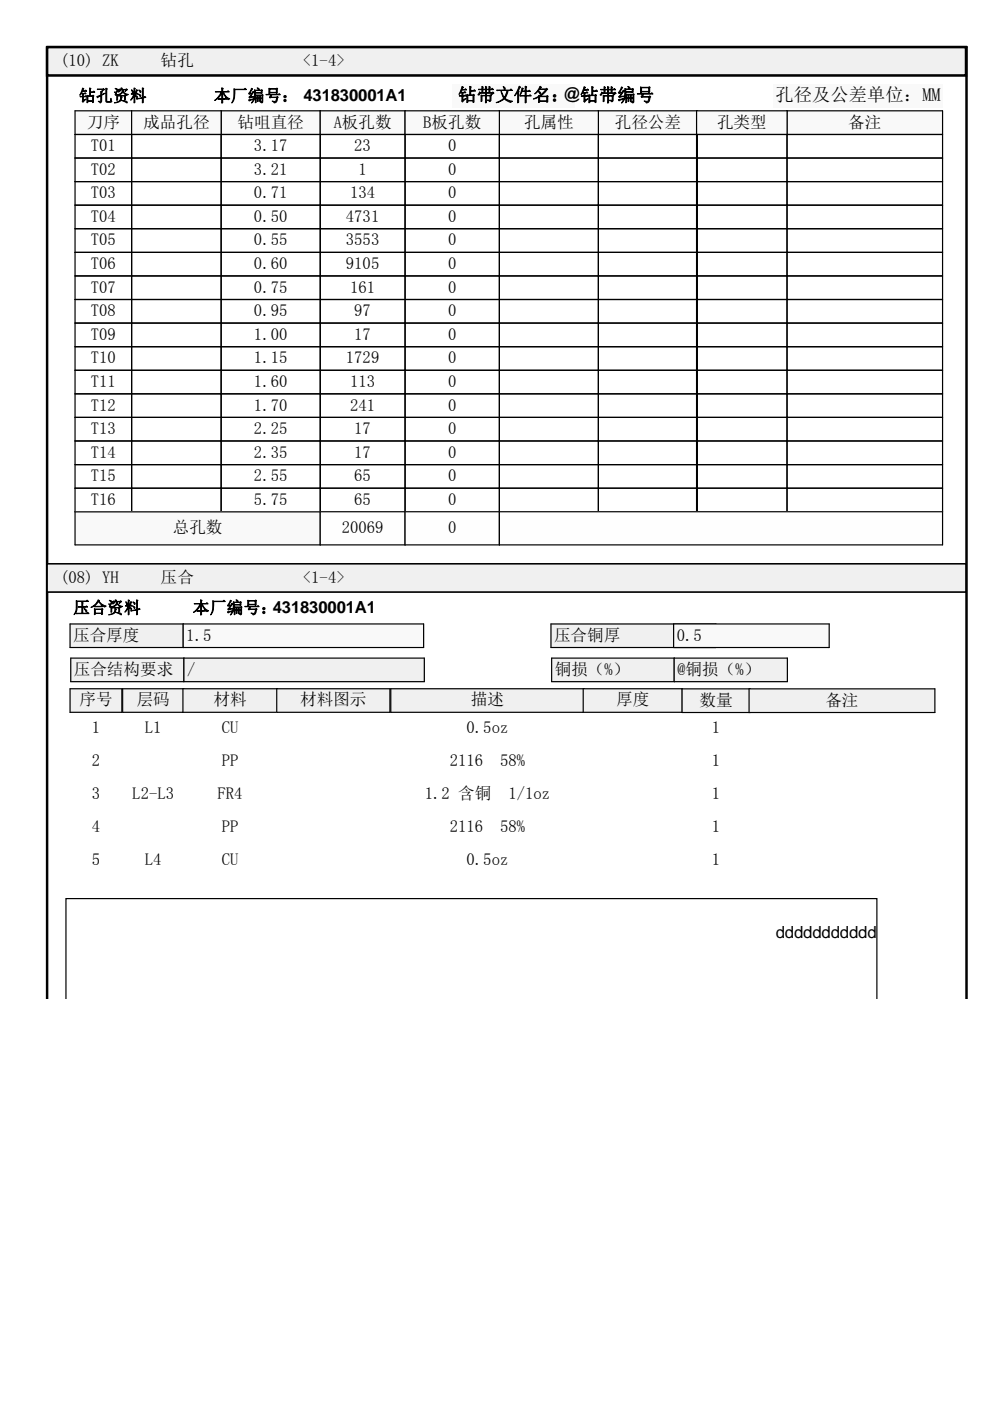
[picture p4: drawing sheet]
<svg xmlns="http://www.w3.org/2000/svg" width="210mm" height="297mm" viewBox="0 0 210 297" stroke-linecap="round" stroke-linejoin="round" font-family="sans-serif">
<defs><g id="words">
<g font-size="3.9">
<text x="97.2" y="21.4">钻带文件名：@</text>
<text x="123.1" y="21.5">钻带编号</text>
<text x="164.5" y="21.4">孔径及公差单位：MM</text>
</g>
<g font-size="3.5">
<text x="12.8" y="14">(10) ZK</text>
<text x="34.1" y="14">钻孔</text>
<text x="64.2" y="14">&lt;1-4&gt;</text>
<text x="16.8" y="21.5">钻孔资料</text>
<text x="45.4" y="21.5">本厂编号： 431830001A1</text>
<text x="18.4" y="27.1">刀序</text>
<text x="30.4" y="27.1">成品孔径</text>
<text x="50.4" y="27.1">钻咀直径</text>
<text x="70.8" y="27.1">A板孔数</text>
<text x="89.8" y="27.1">B板孔数</text>
<text x="111.1" y="27.1">孔属性</text>
<text x="130.4" y="27.1">孔径公差</text>
<text x="152.1" y="27.1">孔类型</text>
<text x="179.9" y="27.1">备注</text>
<text x="19.3" y="32">T01</text>
<text x="53.9" y="32">3.17</text>
<text x="75.1" y="32">23</text>
<text x="95" y="32">0</text>
<text x="19.3" y="37">T02</text>
<text x="53.9" y="37">3.21</text>
<text x="76" y="37">1</text>
<text x="95" y="37">0</text>
<text x="19.3" y="42">T03</text>
<text x="19.3" y="47">T04</text>
<text x="53.9" y="42">0.71</text>
<text x="53.9" y="47">0.50</text>
<text x="73.4" y="47">4731</text>
<text x="74.3" y="42">134</text>
<text x="95" y="42">0</text>
<text x="95" y="47">0</text>
<text x="19.3" y="52">T05</text>
<text x="53.9" y="52">0.55</text>
<text x="73.4" y="52">3553</text>
<text x="95" y="52">0</text>
<text x="19.3" y="57">T06</text>
<text x="53.9" y="57">0.60</text>
<text x="73.4" y="57">9105</text>
<text x="95" y="57">0</text>
<text x="19.3" y="62">T07</text>
<text x="53.9" y="62">0.75</text>
<text x="74.3" y="62">161</text>
<text x="95" y="62">0</text>
<text x="19.3" y="67">T08</text>
<text x="53.9" y="67">0.95</text>
<text x="75.1" y="67">97</text>
<text x="95" y="67">0</text>
<text x="19.3" y="72.1">T09</text>
<text x="19.3" y="77">T10</text>
<text x="53.9" y="72.1">1.00</text>
<text x="53.9" y="77">1.15</text>
<text x="73.4" y="77">1729</text>
<text x="75.1" y="72.1">17</text>
<text x="95" y="72.1">0</text>
<text x="95" y="77">0</text>
<text x="19.3" y="82">T11</text>
<text x="53.9" y="82">1.60</text>
<text x="74.3" y="82">113</text>
<text x="95" y="82">0</text>
<text x="19.3" y="87">T12</text>
<text x="53.9" y="87">1.70</text>
<text x="74.3" y="87">241</text>
<text x="95" y="87">0</text>
<text x="19.3" y="92">T13</text>
<text x="53.9" y="92">2.25</text>
<text x="75.1" y="92">17</text>
<text x="95" y="92">0</text>
<text x="19.3" y="97">T14</text>
<text x="53.9" y="97">2.35</text>
<text x="75.1" y="97">17</text>
<text x="95" y="97">0</text>
<text x="19.3" y="102">T15</text>
<text x="19.3" y="107">T16</text>
<text x="53.9" y="102">2.55</text>
<text x="53.9" y="107">5.75</text>
<text x="75.1" y="102">65</text>
<text x="75.1" y="107">65</text>
<text x="95" y="102">0</text>
<text x="95" y="107">0</text>
<text x="36.7" y="113.1">总孔数</text>
<text x="72.5" y="113.1">20069</text>
<text x="95" y="113.1">0</text>
<text x="12.8" y="123.6">(08) YH</text>
<text x="34.1" y="123.6">压合</text>
<text x="64.2" y="123.6">&lt;1-4&gt;</text>
<text x="15.5" y="130">压合资料</text>
<text x="40.9" y="130">本厂编号：431830001A1</text>
<text x="15.5" y="135.8">压合厚度</text>
<text x="39.5" y="135.8">1.5</text>
<text x="117.5" y="135.8">压合铜厚</text>
<text x="143.5" y="135.8">0.5</text>
<text x="15.7" y="143.1">压合结构要求</text>
<text x="39.7" y="143.1">/</text>
<text x="117.7" y="143.1">铜损（%）</text>
<text x="143.7" y="143.1">@铜损（%）</text>
<text x="16.8" y="149.6">序号</text>
<text x="29" y="149.6">层码</text>
<text x="45.3" y="149.6">材料</text>
<text x="63.7" y="149.6">材料图示</text>
<text x="99.9" y="149.6">描述</text>
<text x="130.7" y="149.6">厚度</text>
<text x="148.4" y="149.6">数量</text>
<text x="175.1" y="149.6">备注</text>
<text x="19.5" y="155.3">1</text>
<text x="30.7" y="155.3">L1</text>
<text x="47" y="155.3">CU</text>
<text x="99" y="155.3">0.5oz</text>
<text x="151" y="155.3">1</text>
<text x="19.5" y="162.3">2</text>
<text x="47" y="162.3">PP</text>
<text x="95.4" y="162.3">2116</text>
<text x="106.1" y="162.3">58%</text>
<text x="151" y="162.3">1</text>
<text x="19.5" y="169.3">3</text>
<text x="28.1" y="169.3">L2-L3</text>
<text x="46.1" y="169.3">FR4</text>
<text x="90.1" y="169.3">1.2 含铜</text>
<text x="107.8" y="169.3">1/1oz</text>
<text x="151" y="169.3">1</text>
<text x="19.5" y="176.3">4</text>
<text x="47" y="176.3">PP</text>
<text x="95.4" y="176.3">2116</text>
<text x="106.1" y="176.3">58%</text>
<text x="151" y="176.3">1</text>
<text x="19.5" y="183.3">5</text>
<text x="30.7" y="183.3">L4</text>
<text x="47" y="183.3">CU</text>
<text x="99" y="183.3">0.5oz</text>
<text x="151" y="183.3">1</text>
<text x="164.5" y="199">ddddddddddd</text>
</g>
</g></defs>
<path d="M10 211.7v-201.7h195v201.7" fill="none" stroke="#000" stroke-width=".53"/>
<path d="M10 10h194.9v6h-194.9z" fill="#f0f0f0"/>
<path d="M10 10h194.9v6h-194.9z" fill-rule="evenodd" fill="#f0f0f0" stroke="#000" stroke-width=".53"/>
<path d="M10 10h194.9v6h-194.9z" fill="none" stroke="#000" stroke-width=".25"/>
<g fill="#f9f9f9">
<path d="M164 17.8h36v5h-36z"/>
<path d="M96 17.8h26v5h-26z"/>
<path d="M15.9 23.5h12v5h-12z"/>
</g>
<path d="M15.9 23.5h12v5h-12z" fill="none" stroke="#000" stroke-width=".25"/>
<path d="M126.9 23.5h21v5h-21z" fill="#f9f9f9"/>
<path d="M126.9 23.5h21v5h-21z" fill="none" stroke="#000" stroke-width=".25"/>
<path d="M46.9 23.5h21v5h-21z" fill="#f9f9f9"/>
<path d="M46.9 23.5h21v5h-21z" fill="none" stroke="#000" stroke-width=".25"/>
<path d="M27.9 23.5h19v5h-19z" fill="#f9f9f9"/>
<path d="M27.9 23.5h19v5h-19z" fill="none" stroke="#000" stroke-width=".25"/>
<path d="M105.9 23.5h21v5h-21z" fill="#f9f9f9"/>
<path d="M105.9 23.5h21v5h-21z" fill="none" stroke="#000" stroke-width=".25"/>
<path d="M166.9 23.5h33v5h-33z" fill="#f9f9f9"/>
<path d="M166.9 23.5h33v5h-33z" fill="none" stroke="#000" stroke-width=".25"/>
<path d="M67.9 23.5h18v5h-18z" fill="#f9f9f9"/>
<path d="M67.9 23.5h18v5h-18z" fill="none" stroke="#000" stroke-width=".25"/>
<path d="M85.9 23.5h20v5h-20z" fill="#f9f9f9"/>
<path d="M85.9 23.5h20v5h-20z" fill="none" stroke="#000" stroke-width=".25"/>
<path d="M147.7 23.5h19.2v5h-19.2z" fill="#f9f9f9"/>
<g fill="none" stroke="#000" stroke-width=".25">
<path d="M15.9 28.5h184v80h-184zM15.9 33.5h184M15.9 38.5h184M27.9 28.5v80M46.9 28.5v80M67.9 28.5v80M85.9 28.5v80M105.9 28.5v80M126.9 28.5v80M147.9 28.5v80M15.9 43.5h184M15.9 48.5h184"/>
<path d="M15.9 53.5h184M15.9 58.5h184M15.9 63.5h184M15.9 68.5h184M15.9 73.5h184M15.9 78.5h184M15.9 83.5h184M15.9 88.5h184M15.9 93.5h184M15.9 98.5h184M15.9 103.5h184M147.7 108.5v-85h19.2v85"/>
</g>
<path d="M15.9 108.5h52v7h-52z" fill="#f9f9f9"/>
<path d="M15.9 108.5h52v7h-52z" fill="none" stroke="#000" stroke-width=".25"/>
<path d="M67.9 108.5h18v7h-18z" fill="#fdffff"/>
<path d="M67.9 108.5h18v7h-18z" fill="none" stroke="#000" stroke-width=".25"/>
<path d="M85.9 108.5h20v7h-20z" fill="#fdffff"/>
<path d="M85.9 108.5h20v7h-20z" fill="none" stroke="#000" stroke-width=".25"/>
<path d="M105.9 108.5h94v7h-94z" fill="#fdffff"/>
<path d="M105.9 108.5h94v7h-94z" fill="none" stroke="#000" stroke-width=".25"/>
<path d="M10 119.5h194.9v6h-194.9z" fill="#f0f0f0"/>
<path d="M10 119.5h194.9v6h-194.9z" fill-rule="evenodd" fill="#f0f0f0" stroke="#000" stroke-width=".25"/>
<path d="M10 119.5h194.9v6h-194.9z" fill="none" stroke="#000" stroke-width=".25"/>
<path d="M14.9 132.3h24v5h-24z" fill="#f0f0f0"/>
<path d="M14.9 132.3h24v5h-24z" fill="none" stroke="#000" stroke-width=".25"/>
<path d="M38.9 132.3h51v5h-51z" fill="#f9f9f9"/>
<path d="M38.9 132.3h51v5h-51z" fill="none" stroke="#000" stroke-width=".25"/>
<path d="M116.9 132.3h34.9v5h-34.9z" fill="#f0f0f0"/>
<path d="M116.9 132.3h34.9v5h-34.9z" fill="none" stroke="#000" stroke-width=".25"/>
<path d="M142.9 132.3h33v5h-33z" fill="#f9f9f9"/>
<path d="M142.9 132.3h33v5h-33z" fill="none" stroke="#000" stroke-width=".25"/>
<path d="M15 139.5h24v5h-24z" fill="#f0f0f0"/>
<path d="M15 139.5h24v5h-24z" fill="none" stroke="#000" stroke-width=".25"/>
<path d="M117 139.5h26v5h-26z" fill="#f0f0f0"/>
<path d="M117 139.5h26v5h-26z" fill="none" stroke="#000" stroke-width=".25"/>
<path d="M39 139.5h51v5h-51z" fill="#f0f0f0"/>
<path d="M39 139.5h51v5h-51z" fill="none" stroke="#000" stroke-width=".25"/>
<path d="M143 139.5h24v5h-24z" fill="#f0f0f0"/>
<path d="M143 139.5h24v5h-24z" fill="none" stroke="#000" stroke-width=".25"/>
<path d="M14.9 146h10.9v5h-10.9z" fill="#f0f0f0"/>
<path d="M14.9 146h10.9v5h-10.9z" fill="none" stroke="#000" stroke-width=".25"/>
<path d="M26 146h13v5h-13z" fill="#f0f0f0"/>
<path d="M26 146h13v5h-13z" fill="none" stroke="#000" stroke-width=".25"/>
<path d="M38.8 146h20v5h-20z" fill="#f0f0f0"/>
<path d="M38.8 146h20v5h-20z" fill="none" stroke="#000" stroke-width=".25"/>
<path d="M82.9 146h41v5h-41z" fill="#f0f0f0"/>
<path d="M82.9 146h41v5h-41z" fill="none" stroke="#000" stroke-width=".25"/>
<path d="M123.7 146h21v5h-21z" fill="#f0f0f0"/>
<path d="M123.7 146h21v5h-21z" fill="none" stroke="#000" stroke-width=".25"/>
<path d="M58.7 146h24v5h-24z" fill="#f0f0f0"/>
<path d="M58.7 146h24v5h-24z" fill="none" stroke="#000" stroke-width=".25"/>
<path d="M144.7 146h14.4v5.1h-14.4z" fill="#f0f0f0"/>
<path d="M144.7 146h14.4v5.1h-14.4z" fill="none" stroke="#000" stroke-width=".25"/>
<path d="M158.9 146h39.4v5.1h-39.4z" fill="#f0f0f0"/>
<path d="M158.9 146h39.4v5.1h-39.4z" fill="none" stroke="#000" stroke-width=".25"/>
<g fill="#fff">
<path d="M58.6 152.6h24v5h-24z"/>
<path d="M58.6 159.6h24v5h-24z"/>
<path d="M58.6 166.6h24v5h-24z"/>
<path d="M58.6 173.6h24v5h-24z"/>
<path d="M58.6 180.6h24v5h-24z"/>
</g>
<path d="M14 211.7v-21.2h172v21.2" fill="none" stroke="#000" stroke-width=".25"/>
<g fill="#fff">
<path d="M18 193.5h36v18.2h-36z"/>
<path d="M60 193.5h48v18.2h-48z"/>
<path d="M114 193.5h49v18.2h-49z"/>
</g>
<use href="#words"/>
</svg>
